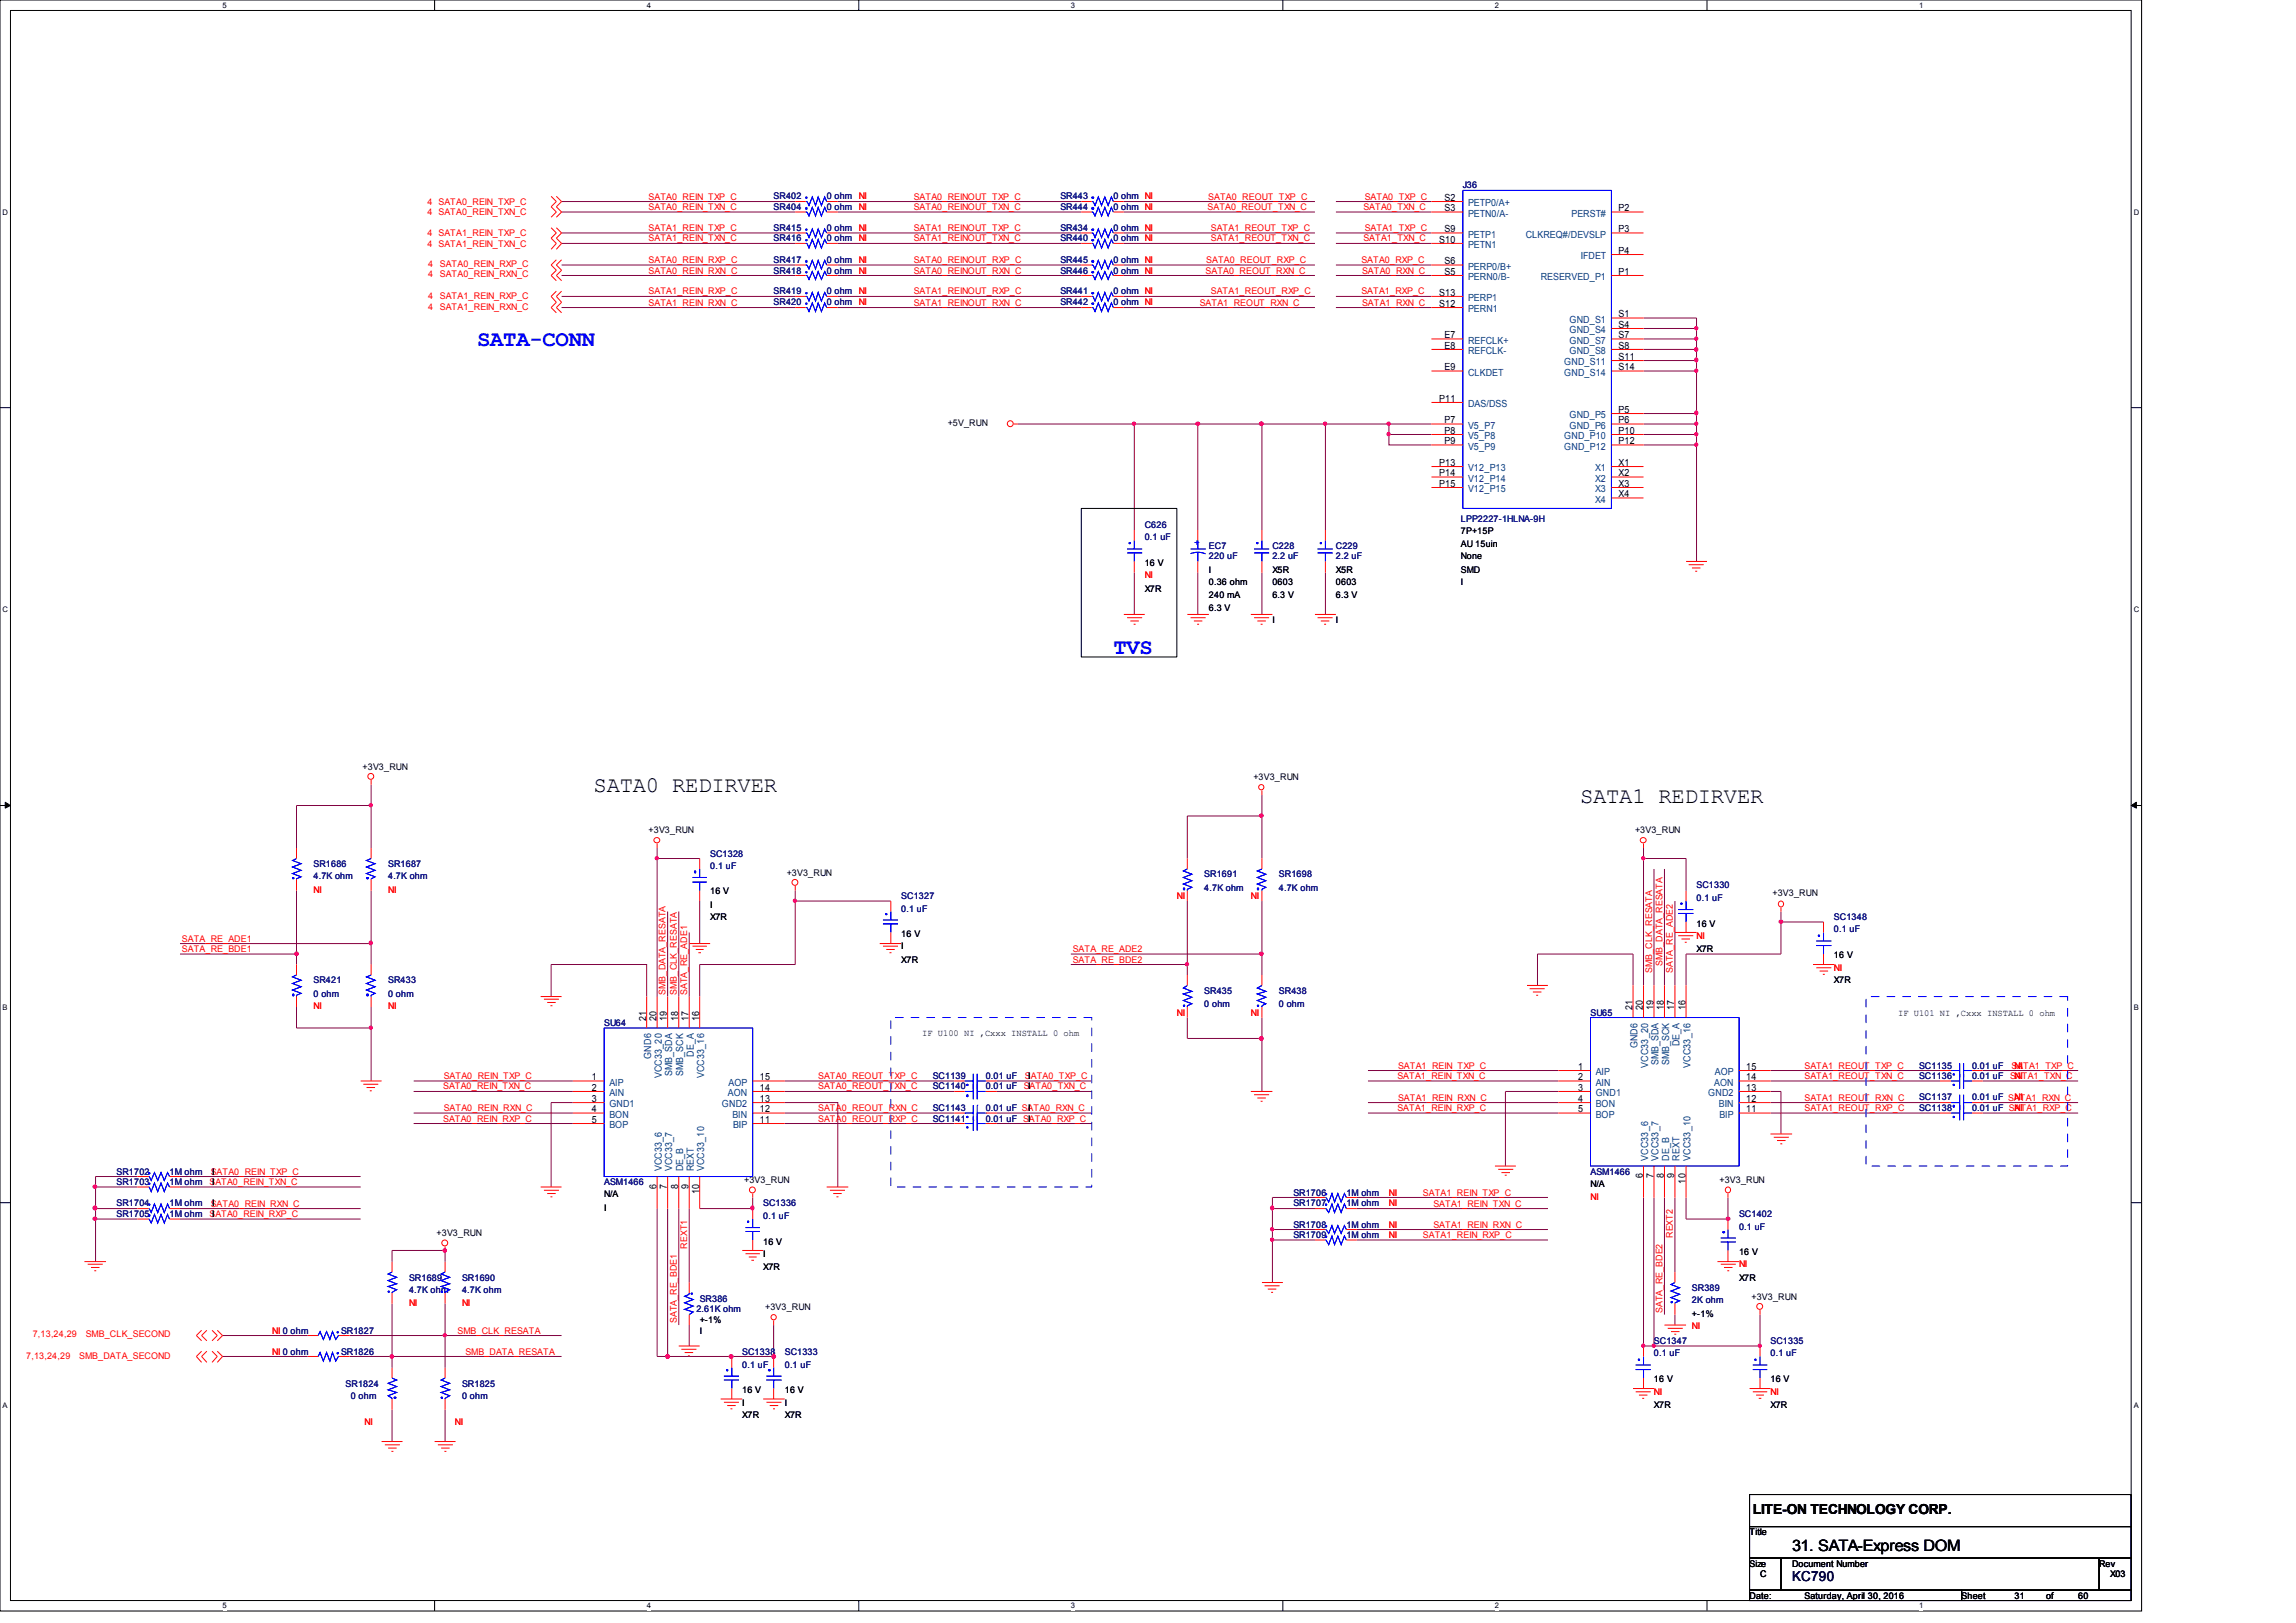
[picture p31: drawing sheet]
<svg xmlns="http://www.w3.org/2000/svg" width="297mm" height="210mm" viewBox="0 0 297 210" stroke-linecap="round" stroke-linejoin="round" font-family="sans-serif">
<defs><g id="words">
<g font-size="2.9" fill="#00f">
<text x="61.7" y="44.8">SATA-CONN</text>
<text x="144" y="84.6">TVS</text>
</g>
<g font-size="2.9">
<text x="76.8" y="102.4">SATA0 REDIRVER</text>
<text x="204.4" y="103.9">SATA1 REDIRVER</text>
</g>
<text font-size="2" x="231.8" y="200.7">31. SATA-Express DOM</text>
<text font-size="1.8" x="226.7" y="195.9">LITE-ON TECHNOLOGY CORP.</text>
<text font-size="1.8" fill="#000040" x="231.8" y="204.6">KC790</text>
<g font-size="1.3">
<text x="186.9" y="26">S2</text>
<text x="186.9" y="27.3">S3</text>
<text x="209.4" y="27.3">P2</text>
<text x="186.2" y="31.4">S10</text>
<text x="186.9" y="35.6">S5</text>
<text x="186.9" y="34.2">S6</text>
<text x="186.9" y="30.1">S9</text>
<text x="209.4" y="35.6">P1</text>
<text x="209.4" y="32.9">P4</text>
<text x="209.4" y="30.1">P3</text>
<text x="186.2" y="39.7">S12</text>
<text x="186.2" y="38.3">S13</text>
<text x="209.4" y="41.1">S1</text>
<text x="186.9" y="43.8">E7</text>
<text x="186.9" y="45.1">E8</text>
<text x="186.9" y="47.9">E9</text>
<text x="209.4" y="42.4">S4</text>
<text x="209.4" y="43.8">S7</text>
<text x="209.4" y="45.1">S8</text>
<text x="209.4" y="46.6">S11</text>
<text x="209.4" y="47.9">S14</text>
<text x="186.2" y="52">P11</text>
<text x="209.4" y="53.4">P5</text>
<text x="186.9" y="54.8">P7</text>
<text x="186.9" y="56.1">P8</text>
<text x="186.9" y="57.5">P9</text>
<text x="209.4" y="54.8">P6</text>
<text x="209.4" y="56.1">P10</text>
<text x="209.4" y="57.5">P12</text>
<text x="186.2" y="60.3">P13</text>
<text x="186.2" y="61.6">P14</text>
<text x="186.2" y="63">P15</text>
<text x="209.4" y="60.3">X1</text>
<text x="209.4" y="61.6">X2</text>
<text x="209.4" y="63">X3</text>
<text x="209.4" y="64.3">X4</text>
<text x="211.2" y="130.7" transform="rotate(-90 211.2 130.7)">21</text>
<text x="212.5" y="130.7" transform="rotate(-90 212.5 130.7)">20</text>
<text x="213.9" y="130.7" transform="rotate(-90 213.9 130.7)">19</text>
<text x="215.2" y="130.7" transform="rotate(-90 215.2 130.7)">18</text>
<text x="216.6" y="130.7" transform="rotate(-90 216.6 130.7)">17</text>
<text x="218" y="130.7" transform="rotate(-90 218 130.7)">16</text>
<text x="83.6" y="132.1" transform="rotate(-90 83.6 132.1)">21</text>
<text x="84.9" y="132.1" transform="rotate(-90 84.9 132.1)">20</text>
<text x="86.3" y="132.1" transform="rotate(-90 86.3 132.1)">19</text>
<text x="87.7" y="132.1" transform="rotate(-90 87.7 132.1)">18</text>
<text x="89.1" y="132.1" transform="rotate(-90 89.1 132.1)">17</text>
<text x="90.4" y="132.1" transform="rotate(-90 90.4 132.1)">16</text>
<text x="76.5" y="139.8">1</text>
<text x="76.5" y="141.1">2</text>
<text x="76.5" y="142.6">3</text>
<text x="76.5" y="143.9">4</text>
<text x="98.3" y="143.9">12</text>
<text x="98.3" y="141.1">14</text>
<text x="98.3" y="142.6">13</text>
<text x="98.3" y="139.8">15</text>
<text x="204.1" y="138.4">1</text>
<text x="204.1" y="139.8">2</text>
<text x="204.1" y="141.1">3</text>
<text x="204.1" y="142.6">4</text>
<text x="204.1" y="143.9">5</text>
<text x="225.9" y="142.6">12</text>
<text x="225.9" y="139.8">14</text>
<text x="225.9" y="141.1">13</text>
<text x="225.9" y="143.9">11</text>
<text x="225.9" y="138.4">15</text>
<text x="76.5" y="145.3">5</text>
<text x="98.3" y="145.3">11</text>
<text x="84.9" y="153.8" transform="rotate(-90 84.9 153.8)">6</text>
<text x="86.3" y="153.8" transform="rotate(-90 86.3 153.8)">7</text>
<text x="87.7" y="153.8" transform="rotate(-90 87.7 153.8)">8</text>
<text x="89.1" y="153.8" transform="rotate(-90 89.1 153.8)">9</text>
<text x="90.4" y="154.5" transform="rotate(-90 90.4 154.5)">10</text>
<text x="212.5" y="152.5" transform="rotate(-90 212.5 152.5)">6</text>
<text x="213.9" y="152.5" transform="rotate(-90 213.9 152.5)">7</text>
<text x="215.2" y="152.5" transform="rotate(-90 215.2 152.5)">8</text>
<text x="216.6" y="152.5" transform="rotate(-90 216.6 152.5)">9</text>
<text x="218" y="153.2" transform="rotate(-90 218 153.2)">10</text>
</g>
<g font-size="1.3" fill="#004080">
<text x="189.9" y="26.7">PETP0/A+</text>
<text x="189.9" y="28">PETN0/A-</text>
<text x="203.3" y="28">PERST#</text>
<text x="189.9" y="34.9">PERP0/B+</text>
<text x="189.9" y="30.7">PETP1</text>
<text x="189.9" y="32.1">PETN1</text>
<text x="197.4" y="30.7">CLKREQ#/DEVSLP</text>
<text x="204.5" y="33.5">IFDET</text>
<text x="189.9" y="36.2">PERN0/B-</text>
<text x="189.9" y="40.4">PERN1</text>
<text x="189.9" y="38.9">PERP1</text>
<text x="199.3" y="36.2">RESERVED_P1</text>
<text x="203" y="41.7">GND_S1</text>
<text x="189.9" y="44.4">REFCLK+</text>
<text x="189.9" y="45.8">REFCLK-</text>
<text x="202.4" y="47.2">GND_S11</text>
<text x="203" y="43.1">GND_S4</text>
<text x="203" y="44.4">GND_S7</text>
<text x="203" y="45.8">GND_S8</text>
<text x="189.9" y="48.6">CLKDET</text>
<text x="189.9" y="52.7">DAS/DSS</text>
<text x="202.4" y="48.6">GND_S14</text>
<text x="189.9" y="55.5">V5_P7</text>
<text x="189.9" y="56.8">V5_P8</text>
<text x="189.9" y="58.2">V5_P9</text>
<text x="202.4" y="56.8">GND_P10</text>
<text x="202.4" y="58.2">GND_P12</text>
<text x="203" y="54.1">GND_P5</text>
<text x="203" y="55.5">GND_P6</text>
<text x="189.9" y="61">V12_P13</text>
<text x="189.9" y="62.3">V12_P14</text>
<text x="189.9" y="63.7">V12_P15</text>
<text x="206.3" y="61">X1</text>
<text x="206.3" y="62.3">X2</text>
<text x="206.3" y="63.7">X3</text>
<text x="206.3" y="65">X4</text>
<text x="84.2" y="137" transform="rotate(-90 84.2 137)">GND6</text>
<text x="89.7" y="136.7" transform="rotate(-90 89.7 136.7)">DE_A</text>
<text x="211.8" y="135.6" transform="rotate(-90 211.8 135.6)">GND6</text>
<text x="214.5" y="137.8" transform="rotate(-90 214.5 137.8)">SMB_SDA</text>
<text x="215.9" y="137.8" transform="rotate(-90 215.9 137.8)">SMB_SCK</text>
<text x="217.3" y="135.4" transform="rotate(-90 217.3 135.4)">DE_A</text>
<text x="78.8" y="140.5">AIP</text>
<text x="78.8" y="141.8">AIN</text>
<text x="78.8" y="143.3">GND1</text>
<text x="85.6" y="139.5" transform="rotate(-90 85.6 139.5)">VCC33_20</text>
<text x="87" y="139.2" transform="rotate(-90 87 139.2)">SMB_SDA</text>
<text x="88.4" y="139.2" transform="rotate(-90 88.4 139.2)">SMB_SCK</text>
<text x="91.1" y="139.5" transform="rotate(-90 91.1 139.5)">VCC33_16</text>
<text x="93.4" y="143.3">GND2</text>
<text x="94.1" y="141.8">AON</text>
<text x="94.2" y="140.5">AOP</text>
<text x="206.4" y="139.1">AIP</text>
<text x="206.4" y="140.5">AIN</text>
<text x="206.4" y="141.8">GND1</text>
<text x="206.4" y="143.3">BON</text>
<text x="213.2" y="138.2" transform="rotate(-90 213.2 138.2)">VCC33_20</text>
<text x="218.7" y="138.2" transform="rotate(-90 218.7 138.2)">VCC33_16</text>
<text x="221" y="141.8">GND2</text>
<text x="221.7" y="140.5">AON</text>
<text x="221.8" y="139.1">AOP</text>
<text x="222.3" y="143.3">BIN</text>
<text x="78.8" y="144.6">BON</text>
<text x="78.8" y="146">BOP</text>
<text x="94.7" y="144.6">BIN</text>
<text x="94.8" y="146">BIP</text>
<text x="206.4" y="144.6">BOP</text>
<text x="222.4" y="144.6">BIP</text>
<text x="85.6" y="151.6" transform="rotate(-90 85.6 151.6)">VCC33_6</text>
<text x="87" y="151.6" transform="rotate(-90 87 151.6)">VCC33_7</text>
<text x="88.4" y="151.6" transform="rotate(-90 88.4 151.6)">DE_B</text>
<text x="89.7" y="151.6" transform="rotate(-90 89.7 151.6)">REXT</text>
<text x="91.1" y="151.6" transform="rotate(-90 91.1 151.6)">VCC33_10</text>
<text x="213.2" y="150.2" transform="rotate(-90 213.2 150.2)">VCC33_6</text>
<text x="214.5" y="150.2" transform="rotate(-90 214.5 150.2)">VCC33_7</text>
<text x="215.9" y="150.2" transform="rotate(-90 215.9 150.2)">DE_B</text>
<text x="217.3" y="150.2" transform="rotate(-90 217.3 150.2)">REXT</text>
<text x="218.7" y="150.2" transform="rotate(-90 218.7 150.2)">VCC33_10</text>
</g>
<g font-size="1.2" fill="#f00">
<text x="55.3" y="26.5">4 SATA0_REIN_TXP_C</text>
<text x="55.3" y="27.9">4 SATA0_REIN_TXN_C</text>
<text x="83.9" y="27.2">SATA0_REIN_TXN_C</text>
<text x="83.9" y="25.8">SATA0_REIN_TXP_C</text>
<text x="83.9" y="29.9">SATA1_REIN_TXP_C</text>
<text x="118.2" y="25.8">SATA0_REINOUT_TXP_C</text>
<text x="118.2" y="27.2">SATA0_REINOUT_TXN_C</text>
<text x="118.2" y="29.9">SATA1_REINOUT_TXP_C</text>
<text x="156.2" y="27.2">SATA0_REOUT_TXN_C</text>
<text x="156.3" y="25.8">SATA0_REOUT_TXP_C</text>
<text x="156.6" y="29.9">SATA1_REOUT_TXP_C</text>
<text x="176.4" y="27.2">SATA0_TXN_C</text>
<text x="176.5" y="25.8">SATA0_TXP_C</text>
<text x="176.5" y="29.9">SATA1_TXP_C</text>
<text x="55.3" y="30.6">4 SATA1_REIN_TXP_C</text>
<text x="55.3" y="31.9">4 SATA1_REIN_TXN_C</text>
<text x="55.4" y="35.9">4</text>
<text x="55.4" y="34.5">4</text>
<text x="56.9" y="35.9">SATA0_REIN_RXN_C</text>
<text x="56.9" y="34.5">SATA0_REIN_RXP_C</text>
<text x="83.9" y="34">SATA0_REIN_RXP_C</text>
<text x="83.9" y="35.4">SATA0_REIN_RXN_C</text>
<text x="83.9" y="31.2">SATA1_REIN_TXN_C</text>
<text x="118.2" y="31.2">SATA1_REINOUT_TXN_C</text>
<text x="118.2" y="34">SATA0_REINOUT_RXP_C</text>
<text x="118.2" y="35.4">SATA0_REINOUT_RXN_C</text>
<text x="156" y="35.4">SATA0_REOUT_RXN_C</text>
<text x="156" y="34">SATA0_REOUT_RXP_C</text>
<text x="156.6" y="31.2">SATA1_REOUT_TXN_C</text>
<text x="176.1" y="34">SATA0_RXP_C</text>
<text x="176.2" y="35.4">SATA0_RXN_C</text>
<text x="176.4" y="31.2">SATA1_TXN_C</text>
<text x="55.4" y="40">4</text>
<text x="55.4" y="38.7">4</text>
<text x="56.9" y="40">SATA1_REIN_RXN_C</text>
<text x="56.9" y="38.7">SATA1_REIN_RXP_C</text>
<text x="83.9" y="38.1">SATA1_REIN_RXP_C</text>
<text x="83.9" y="39.5">SATA1_REIN_RXN_C</text>
<text x="118.2" y="38.1">SATA1_REINOUT_RXP_C</text>
<text x="118.2" y="39.5">SATA1_REINOUT_RXN_C</text>
<text x="155.2" y="39.5">SATA1_REOUT_RXN_C</text>
<text x="156.6" y="38.1">SATA1_REOUT_RXP_C</text>
<text x="176.1" y="38.1">SATA1_RXP_C</text>
<text x="176.2" y="39.5">SATA1_RXN_C</text>
<text x="148.1" y="74.8">NI</text>
<text x="40.6" y="115.5">NI</text>
<text x="50.2" y="115.5">NI</text>
<text x="152.2" y="116.3">NI</text>
<text x="161.8" y="116.3">NI</text>
<text x="23.5" y="123.2">SATA_RE_BDE1</text>
<text x="23.5" y="121.8">SATA_RE_ADE1</text>
<text x="138.8" y="123.2">SATA_RE_ADE2</text>
<text x="138.8" y="124.5">SATA_RE_BDE2</text>
<text x="213.7" y="125.9" transform="rotate(-90 213.7 125.9)">SMB_CLK_RESATA</text>
<text x="215.1" y="125" transform="rotate(-90 215.1 125)">SMB_DATA_RESATA</text>
<text x="216.4" y="125.9" transform="rotate(-90 216.4 125.9)">SATA_RE_ADE2</text>
<text x="219.5" y="121.5">NI</text>
<text x="237.2" y="125.6">NI</text>
<text x="40.6" y="130.6">NI</text>
<text x="50.2" y="130.6">NI</text>
<text x="86.1" y="128.7" transform="rotate(-90 86.1 128.7)">SMB_DATA_RESATA</text>
<text x="87.5" y="128.7" transform="rotate(-90 87.5 128.7)">SMB_CLK_RESATA</text>
<text x="88.9" y="128.7" transform="rotate(-90 88.9 128.7)">SATA_RE_ADE1</text>
<text x="152.2" y="131.4">NI</text>
<text x="161.8" y="131.4">NI</text>
<text x="57.3" y="141">SATA0_REIN_TXN_C</text>
<text x="57.4" y="139.6">SATA0_REIN_TXP_C</text>
<text x="57.4" y="143.8">SATA0_REIN_RXN_C</text>
<text x="105.8" y="141">SATA0_REOUT_TXN_C</text>
<text x="105.8" y="143.8">SATA0_REOUT_RXN_C</text>
<text x="105.8" y="139.6">SATA0_REOUT_TXP_C</text>
<text x="132.6" y="139.6">SATA0_TXP_C</text>
<text x="180.8" y="143.8">SATA1_REIN_RXP_C</text>
<text x="180.8" y="139.6">SATA1_REIN_TXN_C</text>
<text x="180.8" y="138.3">SATA1_REIN_TXP_C</text>
<text x="180.8" y="142.4">SATA1_REIN_RXN_C</text>
<text x="233.4" y="139.6">SATA1_REOUT_TXN_C</text>
<text x="233.4" y="142.4">SATA1_REOUT_RXN_C</text>
<text x="233.4" y="143.8">SATA1_REOUT_RXP_C</text>
<text x="233.4" y="138.3">SATA1_REOUT_TXP_C</text>
<text x="260" y="139.6">SATA1_TXN_C</text>
<text x="260.2" y="138.3">SATA1_TXP_C</text>
<text x="260.6" y="139.6">NI</text>
<text x="260.6" y="138.3">NI</text>
<text x="260.6" y="142.3">NI</text>
<text x="260.6" y="143.8">NI</text>
<text x="57.3" y="145.1">SATA0_REIN_RXP_C</text>
<text x="105.8" y="145.1">SATA0_REOUT_RXP_C</text>
<text x="27.1" y="153.3">SATA0_REIN_TXN_C</text>
<text x="27.3" y="152">SATA0_REIN_TXP_C</text>
<text x="179.7" y="154.7">NI</text>
<text x="184.1" y="154.7">SATA1_REIN_TXP_C</text>
<text x="205.7" y="155.3">NI</text>
<text x="27.1" y="157.5">SATA0_REIN_RXP_C</text>
<text x="27.3" y="156.1">SATA0_REIN_RXN_C</text>
<text x="88.9" y="161.5" transform="rotate(-90 88.9 161.5)">REXT1</text>
<text x="179.7" y="158.8">NI</text>
<text x="179.7" y="156">NI</text>
<text x="179.7" y="160.2">NI</text>
<text x="184.1" y="160.2">SATA1_REIN_RXP_C</text>
<text x="185.4" y="156.1">SATA1_REIN_TXN_C</text>
<text x="185.4" y="158.8">SATA1_REIN_RXN_C</text>
<text x="216.4" y="160.2" transform="rotate(-90 216.4 160.2)">REXT2</text>
<text x="225" y="164">NI</text>
<text x="4.2" y="173.1">7,13,24,29</text>
<text x="11.1" y="173.1">SMB_CLK_SECOND</text>
<text x="35.2" y="172.6">NI 0 ohm</text>
<text x="52.9" y="169">NI</text>
<text x="59.2" y="172.6">SMB_CLK_RESATA</text>
<text x="59.8" y="169">NI</text>
<text x="87.5" y="171.2" transform="rotate(-90 87.5 171.2)">SATA_RE_BDE1</text>
<text x="215.1" y="169.8" transform="rotate(-90 215.1 169.8)">SATA_RE_BDE2</text>
<text x="218.9" y="172">NI</text>
<text x="3.4" y="175.9">7,13,24,29</text>
<text x="10.2" y="175.9">SMB_DATA_SECOND</text>
<text x="35.2" y="175.3">NI 0 ohm</text>
<text x="60.2" y="175.3">SMB_DATA_RESATA</text>
<text x="47.2" y="184.3">NI</text>
<text x="58.8" y="184.3">NI</text>
<text x="214" y="180.5">NI</text>
<text x="229" y="180.5">NI</text>
</g>
<g font-size="1.2" fill="#000080">
<text x="100.1" y="29.9">SR415</text>
<text x="100.1" y="25.7">SR402</text>
<text x="100.1" y="27.2">SR404</text>
<text x="106.9" y="29.9">0 ohm NI</text>
<text x="106.9" y="25.7">0 ohm NI</text>
<text x="106.9" y="27.2">0 ohm NI</text>
<text x="137.2" y="29.9">SR434</text>
<text x="137.2" y="25.7">SR443</text>
<text x="137.2" y="27.2">SR444</text>
<text x="144" y="29.9">0 ohm NI</text>
<text x="144" y="25.7">0 ohm NI</text>
<text x="144" y="27.2">0 ohm NI</text>
<text x="189.2" y="24.4">J36</text>
<text x="100.1" y="35.4">SR418</text>
<text x="100.1" y="31.2">SR416</text>
<text x="100.1" y="34">SR417</text>
<text x="106.9" y="35.4">0 ohm NI</text>
<text x="106.9" y="31.2">0 ohm NI</text>
<text x="106.9" y="34">0 ohm NI</text>
<text x="137.2" y="31.2">SR440</text>
<text x="137.2" y="34">SR445</text>
<text x="137.2" y="35.4">SR446</text>
<text x="144" y="31.2">0 ohm NI</text>
<text x="144" y="34">0 ohm NI</text>
<text x="144" y="35.4">0 ohm NI</text>
<text x="100.1" y="38.1">SR419</text>
<text x="100.1" y="39.5">SR420</text>
<text x="106.9" y="38.1">0 ohm NI</text>
<text x="106.9" y="39.5">0 ohm NI</text>
<text x="137.2" y="38.1">SR441</text>
<text x="137.2" y="39.5">SR442</text>
<text x="144" y="38.1">0 ohm NI</text>
<text x="144" y="39.5">0 ohm NI</text>
<text x="148.1" y="68.3">C626</text>
<text x="148.1" y="69.9">0.1 uF</text>
<text x="156.4" y="71">EC7</text>
<text x="164.6" y="71">C228</text>
<text x="172.8" y="71">C229</text>
<text x="189" y="67.5">LPP2227-1HLNA-9H</text>
<text x="156.4" y="72.4">220 uF</text>
<text x="164.6" y="72.4">2.2 uF</text>
<text x="172.8" y="72.4">2.2 uF</text>
<text x="40.6" y="112.2">SR1686</text>
<text x="40.6" y="113.8">4.7K ohm</text>
<text x="50.2" y="112.2">SR1687</text>
<text x="50.2" y="113.8">4.7K ohm</text>
<text x="91.9" y="110.8">SC1328</text>
<text x="91.9" y="112.4">0.1 uF</text>
<text x="155.8" y="113.5">SR1691</text>
<text x="165.4" y="113.5">SR1698</text>
<text x="116.6" y="116.3">SC1327</text>
<text x="116.6" y="117.9">0.1 uF</text>
<text x="155.8" y="115.2">4.7K ohm</text>
<text x="165.4" y="115.2">4.7K ohm</text>
<text x="219.5" y="114.9">SC1330</text>
<text x="219.5" y="116.6">0.1 uF</text>
<text x="237.2" y="119">SC1348</text>
<text x="237.2" y="120.6">0.1 uF</text>
<text x="40.6" y="127.3">SR421</text>
<text x="40.6" y="128.9">0 ohm</text>
<text x="50.2" y="127.3">SR433</text>
<text x="50.2" y="128.9">0 ohm</text>
<text x="155.8" y="128.6">SR435</text>
<text x="155.8" y="130.3">0 ohm</text>
<text x="165.4" y="128.6">SR438</text>
<text x="165.4" y="130.3">0 ohm</text>
<text x="205.7" y="131.4">SU65</text>
<text x="78.1" y="132.8">SU64</text>
<text x="120.6" y="143.8">SC1143</text>
<text x="120.6" y="139.6">SC1139</text>
<text x="120.6" y="141">SC1140</text>
<text x="127.5" y="143.8">0.01 uF SATA0_RXN_C</text>
<text x="127.5" y="139.6">0.01 uF</text>
<text x="127.5" y="141">0.01 uF SATA0_TXN_C</text>
<text x="248.2" y="139.6">SC1136</text>
<text x="248.2" y="138.3">SC1135</text>
<text x="248.2" y="142.3">SC1137</text>
<text x="248.2" y="143.8">SC1138</text>
<text x="255.1" y="139.6">0.01 uF</text>
<text x="255.1" y="138.3">0.01 uF</text>
<text x="255.1" y="142.3">0.01 uF SATA1_RXN_C</text>
<text x="255.1" y="143.8">0.01 uF SATA1_RXP_C</text>
<text x="120.6" y="145.1">SC1141</text>
<text x="127.5" y="145.1">0.01 uF SATA0_RXP_C</text>
<text x="15.1" y="152">SR1702</text>
<text x="15.1" y="153.3">SR1703</text>
<text x="21.9" y="152">1M ohm</text>
<text x="21.9" y="153.3">1M ohm</text>
<text x="78.1" y="153.3">ASM1466</text>
<text x="167.3" y="154.7">SR1706</text>
<text x="174.2" y="154.7">1M ohm</text>
<text x="205.7" y="152">ASM1466</text>
<text x="15.1" y="156">SR1704</text>
<text x="15.1" y="157.5">SR1705</text>
<text x="21.9" y="156">1M ohm</text>
<text x="21.9" y="157.5">1M ohm</text>
<text x="98.7" y="156">SC1336</text>
<text x="98.7" y="157.7">0.1 uF</text>
<text x="167.3" y="158.8">SR1708</text>
<text x="167.3" y="156">SR1707</text>
<text x="167.3" y="160.2">SR1709</text>
<text x="174.2" y="158.8">1M ohm</text>
<text x="174.2" y="156">1M ohm</text>
<text x="174.2" y="160.2">1M ohm</text>
<text x="225" y="157.5">SC1402</text>
<text x="225" y="159.1">0.1 uF</text>
<text x="52.9" y="165.7">SR1689</text>
<text x="52.9" y="167.3">4.7K ohm</text>
<text x="59.8" y="165.7">SR1690</text>
<text x="59.8" y="167.3">4.7K ohm</text>
<text x="218.9" y="167">SR389</text>
<text x="44.1" y="172.6">SR1827</text>
<text x="90.1" y="169.8">2.61K ohm</text>
<text x="90.5" y="168.4">SR386</text>
<text x="214" y="173.9">SC1347</text>
<text x="218.9" y="168.7">2K ohm</text>
<text x="229" y="173.9">SC1335</text>
<text x="44.1" y="175.3">SR1826</text>
<text x="44.7" y="179.4">SR1824</text>
<text x="59.8" y="179.4">SR1825</text>
<text x="96" y="175.3">SC1338</text>
<text x="96" y="177">0.1 uF</text>
<text x="101.5" y="175.3">SC1333</text>
<text x="101.5" y="177">0.1 uF</text>
<text x="214" y="175.5">0.1 uF</text>
<text x="229" y="175.5">0.1 uF</text>
<text x="45.4" y="181">0 ohm</text>
<text x="59.8" y="181">0 ohm</text>
</g>
<g font-size="1.2">
<text x="122.6" y="55.1">+5V_RUN</text>
<text x="189" y="69.1">7P+15P</text>
<text x="189" y="70.8">AU 15uin</text>
<text x="148.1" y="73.2">16 V</text>
<text x="148.1" y="76.5">X7R</text>
<text x="156.4" y="74.1">I</text>
<text x="156.4" y="75.7">0.36 ohm</text>
<text x="156.4" y="77.4">240 mA</text>
<text x="164.6" y="74.1">X5R</text>
<text x="164.6" y="75.7">0603</text>
<text x="164.6" y="77.4">6.3 V</text>
<text x="172.8" y="74.1">X5R</text>
<text x="172.8" y="75.7">0603</text>
<text x="172.8" y="77.4">6.3 V</text>
<text x="189" y="72.4">None</text>
<text x="189" y="74.1">SMD</text>
<text x="189" y="75.7">I</text>
<text x="156.4" y="79">6.3 V</text>
<text x="164.6" y="80.6">I</text>
<text x="172.8" y="80.6">I</text>
<text x="46.9" y="99.6">+3V3_RUN</text>
<text x="162.1" y="100.9">+3V3_RUN</text>
<text x="83.9" y="107.8">+3V3_RUN</text>
<text x="211.5" y="107.8">+3V3_RUN</text>
<text x="101.8" y="113.3">+3V3_RUN</text>
<text x="91.9" y="115.7">16 V</text>
<text x="91.9" y="117.4">I</text>
<text x="91.9" y="119">X7R</text>
<text x="219.5" y="119.9">16 V</text>
<text x="229.3" y="116">+3V3_RUN</text>
<text x="116.6" y="121.2">16 V</text>
<text x="116.6" y="122.9">I</text>
<text x="116.6" y="124.5">X7R</text>
<text x="219.5" y="123.2">X7R</text>
<text x="237.2" y="124">16 V</text>
<text x="237.2" y="127.3">X7R</text>
<text x="245.5" y="131.4">IF U101 NI ,Cxxx INSTALL 0 ohm</text>
<text x="119.3" y="134.1">IF U100 NI ,Cxxx INSTALL 0 ohm</text>
<text x="133" y="143.8">I</text>
<text x="133" y="139.6">I</text>
<text x="133" y="141">I</text>
<text x="133" y="145.1">I</text>
<text x="27.4" y="152">I</text>
<text x="27.4" y="153.3">I</text>
<text x="78.1" y="154.9">N/A</text>
<text x="96.3" y="153.1">+3V3_RUN</text>
<text x="205.7" y="153.6">N/A</text>
<text x="222.4" y="153.1">+3V3_RUN</text>
<text x="27.4" y="156">I</text>
<text x="27.4" y="157.5">I</text>
<text x="56.5" y="159.9">+3V3_RUN</text>
<text x="78.1" y="156.6">I</text>
<text x="98.7" y="161">16 V</text>
<text x="98.7" y="162.6">I</text>
<text x="98.7" y="164.3">X7R</text>
<text x="225" y="162.4">16 V</text>
<text x="225" y="165.7">X7R</text>
<text x="90.5" y="172.6">I</text>
<text x="90.5" y="171.2">+-1%</text>
<text x="99" y="169.5">+3V3_RUN</text>
<text x="218.9" y="170.3">+-1%</text>
<text x="226.6" y="168.1">+3V3_RUN</text>
<text x="214" y="178.8">16 V</text>
<text x="229" y="178.8">16 V</text>
<text x="96" y="180.3">16 V</text>
<text x="96" y="181.9">I</text>
<text x="96" y="183.5">X7R</text>
<text x="101.5" y="180.3">16 V</text>
<text x="101.5" y="181.9">I</text>
<text x="101.5" y="183.5">X7R</text>
<text x="214" y="182.1">X7R</text>
<text x="229" y="182.1">X7R</text>
<text x="226.3" y="198.6">Title</text>
<text x="226.3" y="202.7">Size</text>
<text x="231.8" y="202.7">Document Number</text>
<text x="271.5" y="202.7">Rev</text>
<text x="226.3" y="206.8">Date:</text>
<text x="227.7" y="204">C</text>
<text x="233.4" y="206.8">Saturday, April 30, 2016</text>
<text x="253.7" y="206.8">Sheet</text>
<text x="260.6" y="206.8">31</text>
<text x="264.7" y="206.8">of</text>
<text x="268.8" y="206.8">60</text>
<text x="273" y="204">X03</text>
</g>
<text font-size="1.2" fill="#00f" x="154.4" y="69.9" transform="rotate(90 154.4 69.9)">+</text>
<g font-size="1">
<text x="28.8" y="1">5</text>
<text x="83.7" y="1">4</text>
<text x="138.5" y="1">3</text>
<text x="193.4" y="1">2</text>
<text x="248.2" y="1">1</text>
<text x=".3" y="27.9">D</text>
<text x="276" y="27.9">D</text>
<text x=".3" y="79.2">C</text>
<text x="276" y="79.2">C</text>
<text x=".3" y="130.7">B</text>
<text x="276" y="130.7">B</text>
<text x=".3" y="182.1">A</text>
<text x="276" y="182.1">A</text>
<text x="28.8" y="208.1">5</text>
<text x="83.7" y="208.1">4</text>
<text x="138.5" y="208.1">3</text>
<text x="193.4" y="208.1">2</text>
<text x="248.2" y="208.1">1</text>
</g>
</g></defs>
<path d="M0 0h277v208.4h-277zM1.4 1.4h274.3v205.7h-274.3z" fill="none" stroke="#000" stroke-width=".13"/>
<g fill="#fff">
<path d="M28.8 .2h.5v1.1h-.5z" fill-rule="evenodd"/>
<path d="M28.8 207.3h.5v1.1h-.5z" fill-rule="evenodd"/>
</g>
<path d="M56.2 0v1.4M56.2 207.1v1.3" fill="none" stroke="#000" stroke-width=".13"/>
<g fill="#fff">
<path d="M83.7 .2h.5v1.1h-.5z" fill-rule="evenodd"/>
<path d="M83.7 207.3h.5v1.1h-.5z" fill-rule="evenodd"/>
</g>
<path d="M111.1 0v1.4M111.1 207.1v1.3" fill="none" stroke="#000" stroke-width=".13"/>
<g fill="#fff">
<path d="M138.5 .2h.5v1.1h-.5z" fill-rule="evenodd"/>
<path d="M138.5 207.3h.5v1.1h-.5z" fill-rule="evenodd"/>
</g>
<path d="M165.9 0v1.4M165.9 207.1v1.3" fill="none" stroke="#000" stroke-width=".13"/>
<g fill="#fff">
<path d="M193.4 .2h.5v1.1h-.5z" fill-rule="evenodd"/>
<path d="M193.4 207.3h.5v1.1h-.5z" fill-rule="evenodd"/>
</g>
<path d="M220.8 0v1.4M220.8 207.1v1.3" fill="none" stroke="#000" stroke-width=".13"/>
<g fill="#fff">
<path d="M248.2 .2h.6v1.1h-.6z" fill-rule="evenodd"/>
<path d="M248.2 207.3h.6v1.1h-.6z" fill-rule="evenodd"/>
<path d="M.3 27h.6v1.1h-.6z" fill-rule="evenodd"/>
<path d="M276 27h.6v1.1h-.6z" fill-rule="evenodd"/>
<path d="M.3 78.4h.6v1.1h-.6z" fill-rule="evenodd"/>
<path d="M276 78.4h.6v1.1h-.6z" fill-rule="evenodd"/>
</g>
<path d="M0 52.7h1.4M275.7 52.7h1.3" fill="none" stroke="#000" stroke-width=".13"/>
<g fill="#fff">
<path d="M.3 129.9h.6v1.1h-.6z" fill-rule="evenodd"/>
<path d="M276 129.9h.6v1.1h-.6z" fill-rule="evenodd"/>
</g>
<path d="M0 104.2h1.4M275.7 104.2h1.3" fill="none" stroke="#000" stroke-width=".13"/>
<path d="M.7 103.8l.7 .4-.7 .4zM275.7 104.2l.7-.4v.8z" fill="#000" stroke="#000" stroke-width=".13"/>
<g fill="#fff">
<path d="M.3 181.3h.6v1.1h-.6z" fill-rule="evenodd"/>
<path d="M276 181.3h.6v1.1h-.6z" fill-rule="evenodd"/>
</g>
<path d="M139.9 65.8h12.3v19.2h-12.3zM0 155.6h1.4M275.7 155.6h1.3M226.3 193.4h49.4v4.1h-49.4zM226.3 197.5h49.4v4.1h-49.4zM226.3 201.6h4.1v4.1h-4.1zM226.3 205.7h27.4v1.4h-27.4zM230.4 201.6h41.1v4.1h-41.1zM253.7 205.7h22v1.4h-22zM271.5 201.6h4.2v4.1h-4.2z" fill="none" stroke="#000" stroke-width=".13"/>
<g fill="none" stroke="#800040" stroke-width=".13">
<path d="M72.6 27.4h30.3M72.6 26.1h30.3M72.6 34.3h30.3M72.6 35.6h30.3M72.6 31.5h30.3M72.6 30.1h30.3M72.6 38.4h30.3M72.6 39.8h30.3M108.4 26.1h31.5M108.4 27.4h31.5M108.4 30.1h31.5M108.4 31.5h31.5"/>
<path d="M108.4 34.3h31.5M108.4 35.6h31.5M108.4 38.4h31.5M108.4 39.8h31.5M145.4 39.8h24.7M145.4 31.5h24.7M145.4 30.1h24.7M145.4 38.4h24.7M145.4 27.4h24.7M145.4 26.1h24.7M145.4 34.3h24.7M145.4 35.6h24.7"/>
<path d="M172.8 27.4h12.4M172.8 26.1h12.4M172.8 35.6h12.4M172.8 34.3h12.4M172.8 31.5h12.4M172.8 30.1h12.4M172.8 39.8h12.4M172.8 38.4h12.4M131.7 54.9h15M146.7 54.9h8.2M146.7 54.9v13.7M154.9 54.9h8.3"/>
<path d="M154.9 54.9v13.7M163.2 54.9h8.2M163.2 54.9v13.7M171.4 54.9h8.3M171.4 54.9v13.7M179.7 54.9v1.3M179.7 54.9h5.5M179.7 56.2v1.4h5.5M179.7 56.2h5.5M212.6 41.1h6.9v1.4M212.6 42.5h6.9M212.6 43.9h6.9"/>
<path d="M212.6 45.2h6.9M212.6 46.7h6.9M212.6 48h6.9M212.6 53.5h6.9M212.6 54.9h6.9M212.6 56.2h6.9M212.6 57.6h6.9M219.5 42.5v1.4M219.5 43.9v1.3M219.5 45.2v1.5M219.5 46.7v1.3M219.5 48v5.5"/>
<path d="M219.5 53.5v1.4M219.5 54.9v1.3M219.5 57.6v15M219.5 56.2v1.4M146.7 74.1v5.4M154.9 74.1v5.4M163.2 74.1v5.4M171.4 74.1v5.4M38.4 115.2v8.2M48 104.2h-9.6v5.5M48 104.2v5.5M48 101.5v2.7"/>
<path d="M48 115.2v6.9M85 109.7v1.4h5.5M85 111.1v17.8M86.4 117.9v11M87.8 117.9v11M90.5 116.6v5.5M102.9 116.6v8.2h-12.4v4.1M102.9 115.2v1.4M102.9 116.6h12.3M153.6 116.6v8.2M163.2 105.6h-9.6v5.5M163.2 105.6v5.5"/>
<path d="M163.2 116.6v6.8M163.2 102.9v2.7M212.6 111.1h5.5v4.1M212.6 111.1v16.4M212.6 109.7v1.4M214 112.4v15.1M215.3 112.4v15.1M216.7 116.6v10.9M230.4 117.9v1.4M230.4 119.3v4.1h-12.3v4.1M230.4 119.3h5.5M23.3 123.4h15.1"/>
<path d="M23.3 122.1h24.7M38.4 123.4v1.4M38.4 130.3v2.7h9.6M48 122.1v2.7M48 130.3v9.6M53.5 139.9h20.6M71.3 128.9v-4.1h12.4v4.1M89.2 120.7v8.2M101.5 139.9h21.9M128.9 139.9h12.3M138.5 124.8h15.1M138.5 123.4h24.7"/>
<path d="M153.6 124.8v1.4M153.6 131.7v2.7h9.6M163.2 123.4v2.8M163.2 131.7v2.7M163.2 134.4v6.8M177 138.5h24.6M177 139.9h24.6M198.9 127.5v-4.1h12.3v4.1M229 139.9h22M229 138.5h22M256.5 138.5h12.3M256.5 139.9h12.3"/>
<path d="M12.4 157.7v5.5M12.4 153.6v2.8M12.4 156.4v1.3h5.4M12.4 156.4h5.4M17.8 152.2h-5.4v1.4h5.4M23.3 153.6h23.4M23.3 152.2h23.4M23.3 157.7h23.4M23.3 156.4h23.4M53.5 141.2h20.6M53.5 145.4h20.6M53.5 144h20.6"/>
<path d="M74.1 142.7h-2.8v10.9M85 156.4v19.1h1.4M86.4 156.4v19.1M87.8 156.4v15M89.2 156.4v9.5M97.4 154.9v1.5h-6.9M101.5 142.7h6.9v10.9M101.5 141.2h21.9M101.5 145.4h21.9M101.5 144h21.9M128.9 141.2h12.3M128.9 145.4h12.3"/>
<path d="M128.9 144h12.3M164.6 159.1v1.3M164.6 156.4v2.7M164.6 156.4h5.5M164.6 159.1h5.5M170.1 154.9h-5.5v1.5M175.5 154.9h24.7M175.5 156.4h24.7M175.5 159.1h24.7M177 144h24.6M177 142.7h24.6M201.6 141.2h-6.9v9.7"/>
<path d="M212.6 154.9v19.3h1.4M214 154.9v19.3M215.3 154.9v15.2M216.7 154.9v9.7M218.1 154.9v2.8h5.4v-2.8M229 142.7h22M229 144h22M229 141.2h1.4v5.5M256.5 142.7h12.3M256.5 144h12.3M28.8 175.5h11M28.8 172.8h11"/>
<path d="M45.2 175.5h5.5M45.2 172.8h12.4M50.7 175.5v1.5M50.7 168.7v6.8M50.7 163.2v-1.4h6.9v1.4M50.7 175.5h21.9M57.6 172.8v4.2M57.6 168.7v4.1M57.6 172.8h15M89.2 171.4v2.8M100.1 171.5v4h-13.7M164.6 160.4v5.5"/>
<path d="M164.6 160.4h5.5M175.5 160.4h24.7M216.7 170.1v1.3M227.7 170.1v4.1h-13.7M50.7 182.4v4.1M57.6 182.4v4.1"/>
</g>
<g fill="#f0f" stroke="#f0f" stroke-width=".13">
<path d="M154.8 54.7h.3l.1 .1-.1 .2h-.3l-.1-.2z" fill-rule="evenodd"/>
<path d="M163 54.7h.3l.1 .1-.1 .2h-.3l-.1-.2z" fill-rule="evenodd"/>
<path d="M163 54.7h.3l.1 .1-.1 .2h-.3l-.1-.2z" fill-rule="evenodd"/>
<path d="M38.2 123.3h.3l.1 .1-.1 .2h-.3l-.1-.2z" fill-rule="evenodd"/>
<path d="M12.1 157.5h.4v.2v.1h-.4l-.1-.1z" fill-rule="evenodd"/>
<path d="M12.1 153.4h.4v.1v.2h-.4l-.1-.2z" fill-rule="evenodd"/>
<path d="M163 123.3h.3l.1 .1-.1 .2h-.3l-.1-.2z" fill-rule="evenodd"/>
<path d="M163 105.4h.3l.1 .1-.1 .2h-.3l-.1-.2z" fill-rule="evenodd"/>
<path d="M230.2 119.1h.4v.2v.1h-.4l-.1-.1z" fill-rule="evenodd"/>
<path d="M223.3 157.5h.4l.1 .2-.1 .1h-.4v-.1z" fill-rule="evenodd"/>
<path d="M154.8 54.7h.3l.1 .1-.1 .2h-.3l-.1-.2z" fill-rule="evenodd"/>
<path d="M163 54.7h.3l.1 .1-.1 .2h-.3l-.1-.2z" fill-rule="evenodd"/>
<path d="M163 54.7h.3l.1 .1-.1 .2h-.3l-.1-.2z" fill-rule="evenodd"/>
<path d="M38.2 123.3h.3l.1 .1-.1 .2h-.3l-.1-.2z" fill-rule="evenodd"/>
<path d="M12.1 157.5h.4v.2v.1h-.4l-.1-.1z" fill-rule="evenodd"/>
<path d="M12.1 153.4h.4v.1v.2h-.4l-.1-.2z" fill-rule="evenodd"/>
<path d="M163 123.3h.3l.1 .1-.1 .2h-.3l-.1-.2z" fill-rule="evenodd"/>
<path d="M163 105.4h.3l.1 .1-.1 .2h-.3l-.1-.2z" fill-rule="evenodd"/>
<path d="M230.2 119.1h.4v.2v.1h-.4l-.1-.1z" fill-rule="evenodd"/>
<path d="M223.3 157.5h.4l.1 .2-.1 .1h-.4v-.1z" fill-rule="evenodd"/>
<circle cx="219.4" cy="42.5" r=".21"/>
<circle cx="219.4" cy="43.8" r=".21"/>
<circle cx="219.4" cy="45.2" r=".24"/>
<circle cx="219.4" cy="46.5" r=".24"/>
<circle cx="219.4" cy="48" r=".21"/>
<circle cx="219.4" cy="53.4" r=".24"/>
<circle cx="219.4" cy="54.8" r=".21"/>
<circle cx="219.4" cy="57.5" r=".21"/>
<circle cx="179.6" cy="54.8" r=".21"/>
<circle cx="219.4" cy="56.2" r=".21"/>
<circle cx="171.4" cy="54.8" r=".21"/>
<circle cx="179.6" cy="56.2" r=".21"/>
<circle cx="57.5" cy="172.8" r=".21"/>
<circle cx="50.6" cy="175.5" r=".24"/>
<circle cx="146.7" cy="54.8" r=".21"/>
<circle cx="48" cy="104.2" r=".21"/>
<circle cx="47.9" cy="122" r=".24"/>
<circle cx="48" cy="133" r=".21"/>
<circle cx="100.1" cy="175.5" r=".25"/>
<circle cx="94.6" cy="175.5" r=".25"/>
<circle cx="85" cy="111" r=".21"/>
<circle cx="102.8" cy="116.5" r=".21"/>
<circle cx="86.4" cy="175.5" r=".25"/>
<circle cx="57.5" cy="161.8" r=".24"/>
<circle cx="97.3" cy="156.3" r=".24"/>
<circle cx="12.3" cy="156.3" r=".25"/>
<circle cx="164.5" cy="160.4" r=".21"/>
<circle cx="164.5" cy="159" r=".21"/>
<circle cx="164.5" cy="156.3" r=".24"/>
<circle cx="212.6" cy="111" r=".21"/>
<circle cx="153.5" cy="124.8" r=".21"/>
<circle cx="163.2" cy="134.4" r=".25"/>
<circle cx="212.6" cy="174.1" r=".21"/>
<circle cx="213.9" cy="174.1" r=".21"/>
<circle cx="227.6" cy="174.1" r=".21"/>
</g>
<g fill="none" stroke="#f00" stroke-width=".13">
<path d="M71.3 25.4l.7 .7-.7 .7 .7 .6-.7 .7M71.3 29.5l.7 .6-.7 .7 .7 .7-.7 .8M72 25.4l.6 .7-.6 .7 .6 .6-.6 .7M72 29.5l.6 .6-.6 .7 .6 .7-.6 .8M72 33.6l-.7 .7 .7 .7-.7 .6 .7 .7M72 37.7l-.7 .7 .7 .7-.7 .7 .7 .7M72.6 33.6l-.6 .7 .6 .7-.6 .6 .6 .7M72.6 37.7l-.6 .7 .6 .7-.6 .7 .6 .7M102.9 30.1h1.3M102.9 31.5h1.3M102.9 35.6h1.3M102.9 38.4h1.3"/>
<path d="M102.9 39.8h1.3M102.9 26.1h1.3M102.9 27.4h1.3M102.9 34.3h1.3M106.9 30.1h1.5M106.9 31.5h1.5M106.9 35.6h1.5M106.9 38.4h1.5M106.9 39.8h1.5M106.9 26.1h1.5M106.9 27.4h1.5M106.9 34.3h1.5"/>
<path d="M139.9 30.1h1.3M139.9 31.5h1.3M139.9 35.6h1.3M139.9 38.4h1.3M139.9 39.8h1.3M139.9 26.1h1.3M139.9 27.4h1.3M139.9 34.3h1.3M144 30.1h1.4M144 31.5h1.4M144 35.6h1.4M144 38.4h1.4"/>
<path d="M144 39.8h1.4M144 26.1h1.4M144 27.4h1.4M144 34.3h1.4M185.2 30.1h4M185.2 31.5h4M185.2 35.6h4M185.2 38.4h4M185.2 39.8h4M185.2 26.1h4M185.2 27.4h4M185.2 34.3h4"/>
<path d="M208.4 30.1h4.2M208.4 35.6h4.2M208.4 27.4h4.2M208.4 32.9h4.2M131.1 54.9h.6M185.2 43.9h4M185.2 45.2h4M185.2 48h4M185.2 54.9h4M185.2 56.2h4M185.2 57.6h4M185.2 52.1h4"/>
<path d="M208.4 41.1h4.2M208.4 42.5h4.2M208.4 43.9h4.2M208.4 45.2h4.2M208.4 46.7h4.2M208.4 48h4.2M208.4 53.5h4.2M208.4 54.9h4.2M208.4 56.2h4.2M208.4 57.6h4.2M145.4 79.5h2.7M145.8 79.9h1.9"/>
<path d="M146.7 68.6v1.3M146.7 72.6v1.5M153.6 79.5h2.8M154 79.9h2M154.9 68.6v1.3M154.9 72.6v1.5M161.8 79.5h2.8M162.2 79.9h2M163.2 68.6v1.3M163.2 72.6v1.5M170.1 79.5h2.7M170.4 79.9h2"/>
<path d="M171.4 68.6v1.3M171.4 72.6v1.5M185.2 60.4h4M185.2 61.7h4M185.2 63.1h4M208.4 60.4h4.2M208.4 61.7h4.2M208.4 63.1h4.2M208.4 64.4h4.2M218.1 72.6h2.7M218.4 73.1h2M218.9 73.5h1.1"/>
<path d="M219.3 73.9h.2M146.2 80.3h1.1M146.6 80.8h.3M154.4 80.3h1.1M154.9 80.8h.2M162.6 80.3h1.1M163.1 80.8h.2M170.9 80.3h1.1M171.3 80.8h.2M38.4 109.7v1.4M38.4 113.8v1.4M48 100.9v.6"/>
<path d="M48 109.7v1.4M48 113.8v1.4M85 109.1v.6M90.5 111.1v1.3M90.5 115.2v1.4M102.9 114.6v.6M115.2 116.6v1.3M153.6 111.1v1.3M153.6 115.2v1.4M163.2 102.3v.6M163.2 111.1v1.3M163.2 115.2v1.4"/>
<path d="M212.6 109.1v.6M218.1 115.2v1.4M218.1 119.3v1.4M230.4 117.4v.5M235.9 119.3v1.3M38.4 124.8v1.4M38.4 128.9v1.4M46.7 139.9h2.7M48 124.8v1.4M48 128.9v1.4M69.9 128.9h2.7M70.4 129.3h1.9"/>
<path d="M70.8 129.7h1.1M71.2 130.1h.3M74.1 139.9h4M83.7 128.9v4.1M85 128.9v4.1M86.4 128.9v4.1M87.8 128.9v4.1M89.2 122.1h2.7M89.2 128.9v4.1M89.6 122.4h1.8M90 122.9h1M90.3 123.3h.4"/>
<path d="M90.5 128.9v4.1M97.4 139.9h4.1M113.8 122.1h2.8M114.2 122.4h2M114.6 122.9h1.1M115.1 123.3h.2M115.2 120.6v1.5M123.4 139.9h1.4M127.5 139.9h1.4M153.6 126.2v1.3M153.6 130.3v1.4M163.2 126.2v1.3"/>
<path d="M163.2 130.3v1.4M197.5 127.5h2.7M197.9 127.9h1.9M198.3 128.4h1.1M198.7 128.8h.3M201.6 138.5h4.1M201.6 139.9h4.1M211.2 127.5v4.2M212.6 127.5v4.2M214 127.5v4.2M215.3 127.5v4.2M216.7 120.6h2.8"/>
<path d="M216.7 127.5v4.2M217.1 121.1h1.9M217.5 121.5h1.1M217.9 121.9h.3M218.1 127.5v4.2M225 138.5h4M225 139.9h4M234.5 124.8h2.7M234.9 125.2h2M235.4 125.6h1.1M235.8 126.1h.3M235.9 123.4v1.4"/>
<path d="M251 138.5h1.4M251 139.9h1.4M255.1 138.5h1.4M255.1 139.9h1.4M17.8 152.2h1.4M17.8 153.6h1.4M17.8 156.4h1.4M17.8 157.7h1.4M21.9 152.2h1.4M21.9 153.6h1.4M21.9 156.4h1.4M21.9 157.7h1.4"/>
<path d="M47 140.3h1.9M47.4 140.7h1.1M47.8 141.1h.3M69.9 153.6h2.7M70.4 154h1.9M70.8 154.4h1.1M71.2 154.9h.3M74.1 144h4M74.1 141.2h4M74.1 142.7h4M74.1 145.4h4M85 152.2v4.2"/>
<path d="M86.4 152.2v4.2M87.8 152.2v4.2M89.2 152.2v4.2M90.5 152.2v4.2M97.4 154.4v.5M97.4 144h4.1M97.4 141.2h4.1M97.4 142.7h4.1M97.4 145.4h4.1M97.4 156.4v1.3M106.9 153.6h2.8M107.4 154h1.9"/>
<path d="M107.8 154.4h1.1M108.2 154.9h.3M123.4 144h1.4M123.4 141.2h1.4M123.4 145.4h1.4M127.5 144h1.4M127.5 141.2h1.4M127.5 145.4h1.4M161.8 141.2h2.8M162.2 141.6h2M162.6 142.1h1.1M163.1 142.5h.2"/>
<path d="M170.1 154.9h1.3M170.1 159.1h1.3M170.1 156.4h1.3M174.2 154.9h1.3M174.2 159.1h1.3M174.2 156.4h1.3M193.4 150.9h2.7M193.8 151.3h1.9M194.2 151.7h1.1M194.6 152.1h.3M201.6 144h4.1M201.6 141.2h4.1"/>
<path d="M201.6 142.7h4.1M212.6 150.9v4M214 150.9v4M215.3 150.9v4M216.7 150.9v4M218.1 150.9v4M223.5 154.4v.5M223.5 157.7v1.4M225 144h4M225 141.2h4M225 142.7h4M229 146.7h2.8"/>
<path d="M229.4 147.2h2M229.9 147.6h1.1M230.3 148h.2M251 144h1.4M251 142.7h1.4M255.1 144h1.4M255.1 142.7h1.4M10.9 163.2h2.8M11.3 163.6h2M11.8 164h1.1M12.2 164.4h.2M26.1 174.8l-.7 .7 .7 .8"/>
<path d="M26.1 172.1l-.7 .7 .7 .7M26.8 174.8l-.7 .7 .7 .8M26.8 172.1l-.7 .7 .7 .7M27.4 174.8l.7 .7-.7 .8M27.4 172.1l.7 .7-.7 .7M28.1 174.8l.7 .7-.7 .8M28.1 172.1l.7 .7-.7 .7M39.8 175.5h1.3M39.8 172.8h1.3M43.9 175.5h1.3M43.9 172.8h1.3M50.7 163.2v1.4"/>
<path d="M50.7 167.3v1.4M50.7 177v1.3M57.6 161.3v.5M57.6 163.2v1.4M57.6 167.3v1.4M57.6 177v1.3M87.8 174.2h2.7M88.1 174.6h2M88.6 175h1.1M89 175.4h.2M89.2 165.9v1.4M89.2 170.1v1.4"/>
<path d="M94.7 175.5v1.5M94.7 179.7v1.3M96 161.8h2.7M96.4 162.2h1.9M96.9 162.6h1M97.2 163.1h.3M97.4 160.4v1.4M100.1 170.9v.5M100.1 175.5v1.5M100.1 179.7v1.3M163.2 165.9h2.7M163.6 166.4h1.9"/>
<path d="M164 166.8h1.1M164.4 167.2h.3M170.1 160.4h1.3M174.2 160.4h1.3M211.2 179.7h2.8M212.6 174.2v1.3M212.6 178.3v1.4M215.3 171.4h2.8M215.7 171.9h2M216.2 172.3h1.1M216.6 172.6h.2M216.7 164.6v1.3"/>
<path d="M216.7 168.7v1.4M222.2 163.2h2.8M222.6 163.6h1.9M223 164h1.1M223.4 164.4h.3M223.5 161.8v1.4M226.3 179.7h2.7M227.7 169.5v.6M227.7 174.2v1.3M227.7 178.3v1.4M49.4 186.5h2.7M49.8 186.9h1.9"/>
<path d="M50.2 187.4h1.1M50.6 187.8h.3M50.7 181v1.4M56.2 186.5h2.7M56.6 186.9h2M57.1 187.4h1.1M57.5 187.8h.2M57.6 181v1.4M93.2 181h2.8M93.6 181.4h2M94.1 181.9h1.1M94.5 182.3h.2"/>
<path d="M98.7 181h2.8M99.1 181.4h2M99.6 181.9h1.1M100 182.3h.2M211.6 180.1h1.9M212 180.5h1.1M212.4 180.9h.3M226.7 180.1h1.9M227.2 180.5h1M227.5 180.9h.3"/>
<circle cx="130.7" cy="54.8" r=".38"/>
<circle cx="48" cy="100.5" r=".38"/>
<circle cx="85" cy="108.7" r=".36"/>
<circle cx="102.8" cy="114.2" r=".38"/>
<circle cx="163.2" cy="101.9" r=".34"/>
<circle cx="212.6" cy="108.7" r=".36"/>
<circle cx="230.4" cy="117" r=".36"/>
<circle cx="97.3" cy="154" r=".38"/>
<circle cx="223.5" cy="154" r=".36"/>
<circle cx="57.5" cy="160.8" r=".38"/>
<circle cx="100.1" cy="170.4" r=".34"/>
<circle cx="227.6" cy="169" r=".38"/>
</g>
<path d="M115.2 131.7h26v21.9h-26zM241.4 128.9h26.1v22h-26.1z" fill="none" stroke="#00f" stroke-width=".13" stroke-dasharray="1 1 1 1 1 1 1 1"/>
<path d="M125.9 143v1.9M125.9 144h-1.1M126.4 144.9v-1.9M126.4 144h1.1" fill="none" stroke="#00f" stroke-width=".13" stroke-dasharray="1 1 1 1 1 1 1 1" stroke-linecap="butt"/>
<g fill="#00f" stroke="#00f" stroke-width=".13">
<path d="M141.3 29.7h.2l-.1 .1z" fill-rule="evenodd"/>
<path d="M141.3 29.7h.2l-.1 .1z" fill-rule="evenodd"/>
<path d="M141.3 31l.2 .1-.1 .1z" fill-rule="evenodd"/>
<path d="M141.3 31l.2 .1-.1 .1z" fill-rule="evenodd"/>
<path d="M141.3 37.9h.2l-.1 .1z" fill-rule="evenodd"/>
<path d="M141.3 37.9h.2l-.1 .1z" fill-rule="evenodd"/>
<path d="M141.3 39.2l.2 .1-.1 .1z" fill-rule="evenodd"/>
<path d="M141.3 39.2l.2 .1-.1 .1z" fill-rule="evenodd"/>
<path d="M162.7 114.9h.1l-.1 .2z" fill-rule="evenodd"/>
<path d="M162.7 114.9h.1l-.1 .2z" fill-rule="evenodd"/>
<path d="M51 180.8h.2l-.1 .1z" fill-rule="evenodd"/>
<path d="M51 180.8h.2l-.1 .1z" fill-rule="evenodd"/>
<path d="M141.3 25.5l.2 .1-.1 .1z" fill-rule="evenodd"/>
<path d="M141.3 25.5l.2 .1-.1 .1z" fill-rule="evenodd"/>
<path d="M153.1 114.9h.1v.2z" fill-rule="evenodd"/>
<path d="M153.1 114.9h.1v.2z" fill-rule="evenodd"/>
<path d="M99.4 177.2l.3 .1-.2 .1z" fill-rule="evenodd"/>
<path d="M99.4 177.2l.3 .1-.2 .1z" fill-rule="evenodd"/>
<path d="M19.2 157.2h.2l-.1 .2z" fill-rule="evenodd"/>
<path d="M19.2 157.2h.2l-.1 .2z" fill-rule="evenodd"/>
<path d="M141.3 35.2h.2l-.1 .1z" fill-rule="evenodd"/>
<path d="M141.3 35.2h.2l-.1 .1z" fill-rule="evenodd"/>
<path d="M252.7 143h.1l-.1 .3z" fill-rule="evenodd"/>
<path d="M252.7 143h.1l-.1 .3z" fill-rule="evenodd"/>
<path d="M47.4 113.6h.3l-.2 .1z" fill-rule="evenodd"/>
<path d="M47.4 113.6h.3l-.2 .1z" fill-rule="evenodd"/>
<path d="M125.1 141.7h.1l-.1 .2z" fill-rule="evenodd"/>
<path d="M125.1 141.7h.1l-.1 .2z" fill-rule="evenodd"/>
<path d="M89.9 112.7h.1l-.1 .2z" fill-rule="evenodd"/>
<path d="M89.9 112.7h.1l-.1 .2z" fill-rule="evenodd"/>
<path d="M37.9 128.6h.1l-.1 .3z" fill-rule="evenodd"/>
<path d="M37.9 128.6h.1l-.1 .3z" fill-rule="evenodd"/>
<path d="M104.2 33.7h.2l-.1 .3z" fill-rule="evenodd"/>
<path d="M104.2 33.7h.2l-.1 .3z" fill-rule="evenodd"/>
<path d="M104.2 26.9h.2l-.1 .2z" fill-rule="evenodd"/>
<path d="M104.2 26.9h.2l-.1 .2z" fill-rule="evenodd"/>
<path d="M222.9 159.4h.2l-.1 .1z" fill-rule="evenodd"/>
<path d="M222.9 159.4h.2l-.1 .1z" fill-rule="evenodd"/>
<circle cx="125.1" cy="144.5" r=".08"/>
<circle cx="235.3" cy="121.1" r=".08"/>
<circle cx="212" cy="175.9" r=".08"/>
<circle cx="19.3" cy="151.8" r=".08"/>
<circle cx="104.3" cy="35.2" r=".08"/>
<circle cx="19.3" cy="153.2" r=".08"/>
<circle cx="171.5" cy="154.5" r=".08"/>
<circle cx="252.7" cy="140.4" r=".08"/>
<circle cx="50.3" cy="167.1" r=".08"/>
<circle cx="162.6" cy="70.3" r=".08"/>
<circle cx="146.1" cy="70.3" r=".08"/>
<circle cx="171.5" cy="158.7" r=".08"/>
<circle cx="57.2" cy="167.1" r=".08"/>
<circle cx="252.7" cy="139" r=".08"/>
<circle cx="19.3" cy="155.9" r=".08"/>
<circle cx="57.2" cy="180.8" r=".08"/>
<circle cx="37.9" cy="113.6" r=".08"/>
<circle cx="141.4" cy="27" r=".13"/>
<circle cx="216.2" cy="168.5" r=".08"/>
<circle cx="171.5" cy="155.9" r=".08"/>
<circle cx="94.1" cy="177.3" r=".08"/>
<circle cx="227.1" cy="175.9" r=".08"/>
<circle cx="141.4" cy="33.8" r=".13"/>
<circle cx="171.5" cy="160" r=".08"/>
<circle cx="43.7" cy="175.1" r=".08"/>
<circle cx="104.3" cy="29.7" r=".08"/>
<circle cx="104.3" cy="25.6" r=".08"/>
<circle cx="153.2" cy="130.1" r=".08"/>
<circle cx="114.6" cy="118.3" r=".08"/>
<circle cx="125.1" cy="140.4" r=".08"/>
<circle cx="104.3" cy="31.1" r=".08"/>
<circle cx="43.7" cy="172.4" r=".08"/>
<circle cx="252.7" cy="144.5" r=".08"/>
<circle cx="104.3" cy="37.9" r=".08"/>
<circle cx="47.5" cy="128.7" r=".13"/>
<circle cx="170.9" cy="70.3" r=".08"/>
<circle cx="162.7" cy="130.1" r=".08"/>
<circle cx="217.5" cy="116.9" r=".08"/>
<circle cx="104.3" cy="39.3" r=".08"/>
<circle cx="96.8" cy="158.1" r=".08"/>
<circle cx="125.1" cy="145.9" r=".08"/>
<circle cx="89.5" cy="167.4" r=".08"/>
</g>
<g fill="none" stroke="#00f" stroke-width=".13">
<path d="M104.2 35.6h.2l.2 .6 .5-1.1 .4 1.1 .3-1.1 .5 1.1 .4-1.1 .2 .5M104.2 30.1h.2l.2 .6 .5-1.1 .4 1.1 .3-1.1 .5 1.1 .4-1.1 .2 .5M104.2 26.1h.2l.2 .5 .5-1.1 .4 1.1 .3-1.1 .5 1.1 .4-1.1 .2 .6M104.2 31.5h.2l.2 .6 .5-1.1 .4 1.1 .3-1.1 .5 1.1 .4-1.1 .2 .5M104.2 38.4h.2l.2 .5 .5-1.1 .4 1.1 .3-1.1 .5 1.1 .4-1.1 .2 .6M104.2 34.3h.2l.2 .5 .5-1.1 .4 1.1 .3-1.1 .5 1.1 .4-1.1 .2 .6M104.2 39.8h.2l.2 .5 .5-1.1 .4 1.1 .3-1.1 .5 1.1 .4-1.1 .2 .6M104.2 27.4h.2l.2 .5 .5-1.1 .4 1.1 .3-1.1 .5 1.1 .4-1.1 .2 .6M141.2 30.1h.2l.2 .6 .5-1.1 .4 1.1 .4-1.1 .4 1.1 .5-1.1 .2 .5M141.2 31.5h.2l.2 .6 .5-1.1 .4 1.1 .4-1.1 .4 1.1 .5-1.1 .2 .5M141.2 38.4h.2l.2 .5 .5-1.1 .4 1.1 .4-1.1 .4 1.1 .5-1.1 .2 .6M141.2 39.8h.2l.2 .5 .5-1.1 .4 1.1 .4-1.1 .4 1.1 .5-1.1 .2 .6"/>
<path d="M141.2 26.1h.2l.2 .5 .5-1.1 .4 1.1 .4-1.1 .4 1.1 .5-1.1 .2 .6M141.2 27.4h.2l.2 .5 .5-1.1 .4 1.1 .4-1.1 .4 1.1 .5-1.1 .2 .6M141.2 34.3h.2l.2 .5 .5-1.1 .4 1.1 .4-1.1 .4 1.1 .5-1.1 .2 .6M141.2 35.6h.2l.2 .6 .5-1.1 .4 1.1 .4-1.1 .4 1.1 .5-1.1 .2 .5M189.2 24.6h19.2v41.2h-19.2zM145.8 71h1.9M145.8 71.5h1.9M146.7 71.5v1.1M146.7 69.9v1.1M154 71h2M154 71.6l.9-.1 1 .1M154.9 69.9v1.1"/>
<path d="M154.9 71.5v1.1M162.2 71h2M162.2 71.5h2M163.2 71.5v1.1M163.2 69.9v1.1M170.4 71.5h2M170.4 71h2M171.4 71.5v1.1M171.4 69.9v1.1M38.4 111.1l-.6 .2 1.1 .5-1.1 .4 1.1 .4-1.1 .4 1.1 .5-.5 .2v.1M48 111.1l-.6 .2 1.1 .5-1.1 .4 1.1 .4-1.1 .4 1.1 .5-.5 .2v.1M89.6 114.1h1.8"/>
<path d="M89.6 113.5h1.8M90.5 114.1v1.1M90.5 112.4v1.1M114.2 119h2M114.2 119.5h2M115.2 119.5v1.2M115.2 117.9v1.1M153.6 112.4l-.5 .3 1.1 .4-1.1 .4 1.1 .5-1.1 .4 1.1 .4-.6 .3v.1M163.2 112.4l-.6 .3 1.1 .4-1.1 .4 1.1 .5-1.1 .4 1.1 .4-.5 .3v.1M217.1 118.2h1.9M217.1 117.7h1.9M218.1 118.2v1.1"/>
<path d="M218.1 116.6v1.1M38.4 126.2l-.6 .2 1.1 .4-1.1 .5 1.1 .4-1.1 .4 1.1 .4-.5 .3v.1M48 126.2l-.6 .2 1.1 .4-1.1 .5 1.1 .4-1.1 .4 1.1 .4-.5 .3v.1M78.1 133h19.3v19.2h-19.3zM124.8 139.9h1.1M125.9 138.9v2M126.4 138.9v2M126.4 139.9h1.1M153.6 127.5l-.5 .3 1.1 .5-1.1 .3 1.1 .4-1.1 .5 1.1 .4-.6 .2v.2M163.2 127.5l-.6 .3 1.1 .5-1.1 .3 1.1 .4-1.1 .5 1.1 .4-.5 .2v.2M205.7 131.7h19.3v19.2h-19.3zM234.9 122.3h2"/>
<path d="M235 121.8h1.9M235.9 122.3v1.1M235.9 120.6v1.2M252.4 139.9h1.1M252.4 138.5h1.1M253.5 138.9v2M253.5 137.6v1.8M254 138.9v2M254 139.9h1.1M254 137.6v1.8M254 138.5h1.1M19.2 152.2h.1l.3 .5 .4-1 .4 1 .4-1 .5 1 .4-1 .2 .5"/>
<path d="M19.2 153.6h.1l.3 .6 .4-1.1 .4 1.1 .4-1.1 .5 1.1 .4-1.1 .2 .5M19.2 156.4h.1l.3 .5 .4-1.1 .4 1.1 .4-1.1 .5 1.1 .4-1.1 .2 .6M19.2 157.7h.1l.3 .5 .4-1.1 .4 1.1 .4-1.1 .5 1.1 .4-1.1 .2 .6M96.4 159.3h1.9M96.4 158.8h1.9M97.4 159.3v1.1M97.4 157.7v1.1M124.8 144h1.1M124.8 141.2h1.1M124.8 145.4h1.1M125.9 143v1.9M125.9 140.3v1.9"/>
<path d="M125.9 144.4v1.9M126.4 143v1.9M126.4 144h1.1M126.4 140.3v1.9M126.4 141.2h1.1M126.4 144.4v1.9M126.4 145.4h1.1M171.4 154.9h.1l.4 .6 .4-1.1 .3 1.1 .5-1.1 .4 1.1 .4-1.1 .3 .5M171.4 159.1h.1l.4 .5 .4-1 .3 1 .5-1 .4 1 .4-1 .3 .5M171.4 156.4h.1l.4 .5 .4-1.1 .3 1.1 .5-1.1 .4 1.1 .4-1.1 .3 .6M223.5 159.1v1.1M252.4 142.7h1.1"/>
<path d="M252.4 144h1.1M253.5 141.6v2M253.5 143v1.9M254 141.6v2M254 142.7h1.1M254 143v1.9M254 144h1.1M41.1 175.5l.3-.5 .4 1.1 .4-1.1 .5 1.1 .3-1.1 .4 1.1 .4-.6h.1M41.1 172.8l.3-.5 .4 1 .4-1 .5 1 .3-1 .4 1 .4-.5h.1M50.7 164.6l-.5 .2 1.1 .5-1.1 .4 1.1 .4-1.1 .4 1.1 .4-.6 .3v.1M50.7 178.3l.6 .3-1.1 .4 1.1 .4-1.1 .4 1.1 .4-1.1 .4 .5 .3v.1M57.6 164.6l-.5 .2 1.1 .5-1.1 .4 1.1 .4-1.1 .4 1.1 .4-.6 .3v.1"/>
<path d="M57.6 178.3l-.5 .3 1.1 .4-1.1 .4 1.1 .4-1.1 .4 1.1 .4-.6 .3v.1M89.2 167.3v.2l-.6 .2 1.1 .4-1.1 .5 1.1 .4-1.1 .4 1.1 .4-.5 .3M93.6 178.1h2M93.6 178.6h2M94.7 178.6v1.1M94.7 177v1.1M99.1 178.1h2M99.1 178.6h2M100.1 178.6v1.1M100.1 177v1.1M171.4 160.4h.1l.4 .6 .4-1.1 .3 1.1 .5-1.1 .4 1.1 .4-1.1 .3 .5M211.6 177.2h1.9"/>
<path d="M211.6 176.6h1.9M212.6 177.2v1.1M212.6 175.5v1.1M216.7 165.9l-.5 .3 1.1 .4-1.1 .4 1.1 .5-1.1 .4 1.1 .4-.6 .3v.1M222.6 160.2h1.9M222.6 160.7h1.9M223.5 160.7v1.1M226.7 177.2h1.9M226.7 176.6h1.9M227.7 177.2v1.1M227.7 175.5v1.1"/>
</g>
<use href="#words"/>
</svg>
